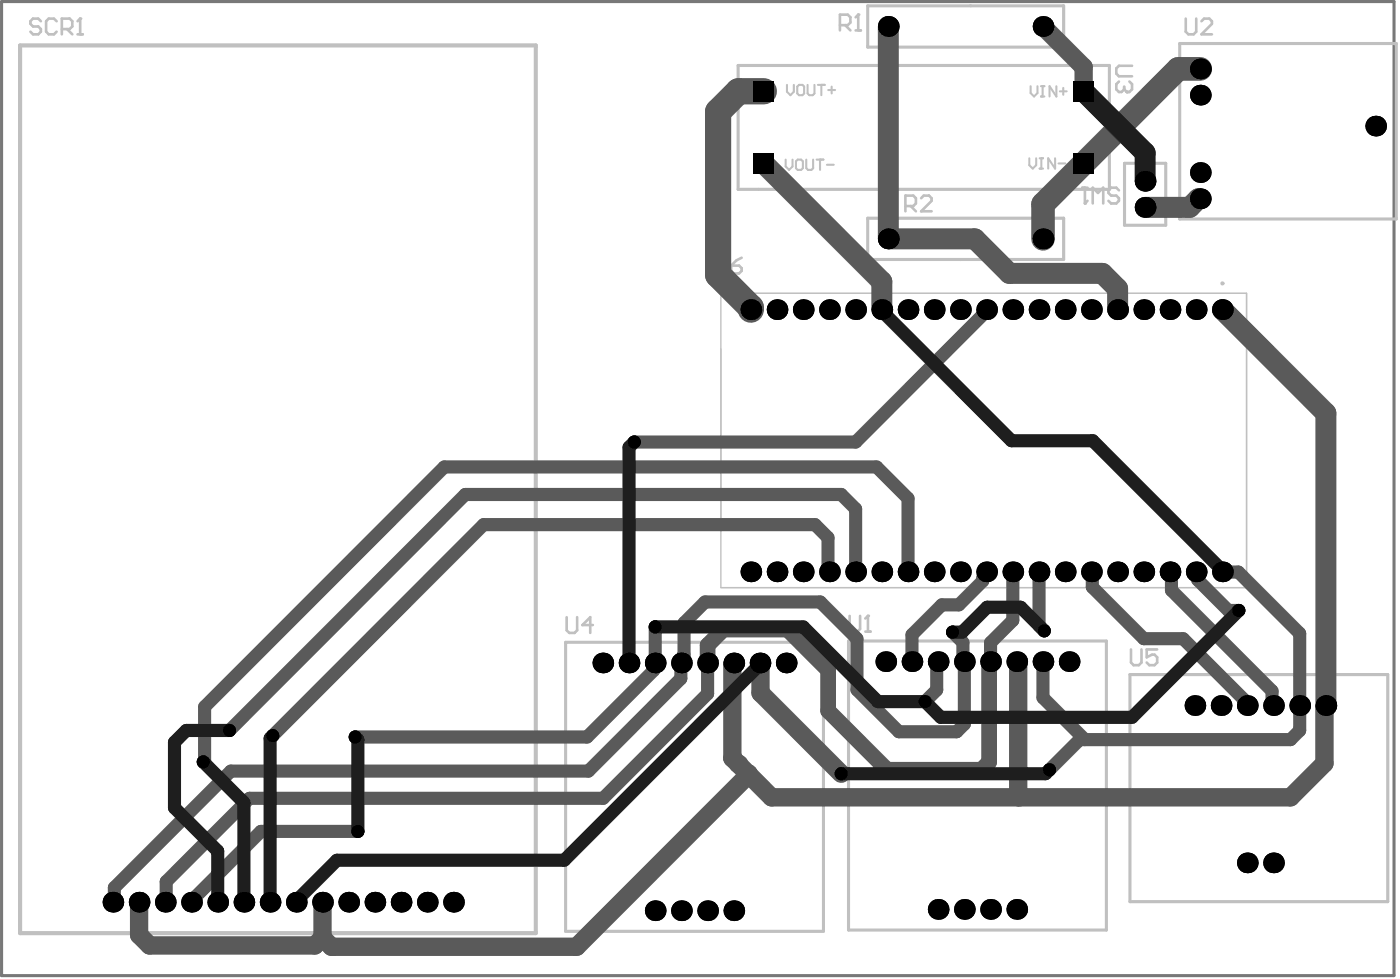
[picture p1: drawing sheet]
<svg xmlns="http://www.w3.org/2000/svg" width="452mm" height="316mm" viewBox="0 0 452 316" stroke-linecap="round" stroke-linejoin="round" font-family="sans-serif">
<path d="M.5 .5h449.1v314.1h-449.1z" fill="none" stroke="#787878" stroke-width="1"/>
<path d="M279.9 1.9h63.2v13.3h-63.2zM380.5 14h69.9v56.6h-69.9zM238.1 21.1h119.7v40h-119.7zM362.7 52.7h13.3v19.9h-13.3zM279.9 70.4h63.2v13.3h-63.2zM182.4 207.2h83.2v93.2h-83.2zM273.7 206.7h83.2v93.2h-83.2zM364.4 217.6h83.2v73.2h-83.2z" fill="none" stroke="#c0c0c0" stroke-width="1"/>
<path d="M6.5 14.6h166.3v286.4h-166.3z" fill="none" stroke="#c0c0c0" stroke-width="1.3"/>
<path d="M232.6 94.6h169.5v94.9h-169.5z" fill="none" stroke="#c0c0c0" stroke-width=".42"/>
<g fill="none" stroke="#c0c0c0" stroke-width=".67">
<path d="M253.8 27.4v2.2l1.1 1.1 1.1-1.1v-2.2M257.7 27.4h1.1l.6 .5v2.2l-.6 .6h-1.1l-.5-.6v-2.2zM260.5 27.4v2.7l.5 .6h1.1l.6-.6v-2.7M263.8 27.4h2.2M264.9 27.4v3.3M267.1 29h2.2M268.2 27.9v2.2M332.4 27.8v2.2l1.1 1.1 1.1-1.1v-2.2M335.7 27.8h1.1M335.7 31.1h1.1M336.3 27.8v3.3M340.7 27.8v3.3l-2.2-3.3v3.3"/>
<path d="M341.8 29.5h2.3M342.9 28.3v2.3M253.4 51.5v2.2l1.1 1.1 1.1-1.1v-2.2M257.3 51.5h1.1l.5 .5v2.2l-.5 .6h-1.1l-.6-.6v-2.2zM260.1 51.5v2.7l.5 .6h1.1l.6-.6v-2.7M263.4 51.5h2.2M264.5 51.5v3.3M266.7 53.1h2.2M332 51v2.3l1.1 1.1 1.1-1.1v-2.3M335.3 51h1.1M335.3 54.4h1.1M335.9 51v3.4"/>
<path d="M340.3 51v3.4l-2.2-3.4v3.4M341.4 52.7h2.2"/>
</g>
<path d="M364.3 26.3l.8 .8v1.7l-.8 .9h-.9M365.1 21.2h-4.2l-.8 .9v1.7l.8 .8h4.2M230.8 83.1v4.2l.8 .9h1.7l.8-.9v-4.2M235.8 85.7h2.6l.8 .8v.8l-.8 .9h-1.7l-.9-.9zM239.2 83.1l-1.7 .9-1.7 1.7M182.8 199.1v4.2l.8 .8h1.7l.9-.8v-4.2M191.2 201.6h-3.4l2.6-2.5v5M364.8 209.5v4.2l.8 .8h1.7l.9-.8v-4.2M373.2 209.5h-3.3v2.5l1.6-.9h.9l.8 .9v1.7l-.8 .8h-1.7l-.8-.8" fill="none" stroke="#c0c0c0" stroke-width=".85"/>
<circle cx="363.4" cy="29.7" r=".42" fill="#c0c0c0"/>
<path d="M382.5 6v4.2l.8 .9h1.7l.8-.9v-4.2M387.5 6.8l.9-.8h1.7l.8 .8v.9l-3.4 3.4h3.4M360.9 26.3l-.8 .8v1.7l.8 .9h.8l.9-.9M362.6 28.8l.8 .9M362.6 28v.8M274 198.6v4.3l.9 .8h1.7l.8-.8v-4.3M279.9 198.6v5.1M279.1 203.7h1.7" fill="none" stroke="#c0c0c0" stroke-width=".85"/>
<circle cx="279.9" cy="198.6" r=".42" fill="#c0c0c0"/>
<path d="M349.1 60.5h1.7M349.9 60.5v5.1M352.5 65.6v-5.1l1.6 1.7 1.7-1.7v5.1M360.9 61.4l-.8-.9h-1.7l-.9 .9v.8l.9 .9h1.7l.8 .8v.9l-.8 .8h-1.7l-.9-.8M279.9 198.6l-.8 .9" fill="none" stroke="#c0c0c0" stroke-width=".85"/>
<circle cx="349.9" cy="65.6" r=".42" fill="#c0c0c0"/>
<path d="M13.2 6.8l-.9-.8h-1.7l-.8 .8v.9l.8 .8h1.7l.9 .9v.8l-.9 .9h-1.7l-.8-.9M18.3 6.8l-.9-.8h-1.7l-.8 .8v3.4l.8 .9h1.7l.9-.9M19.9 9.4h2.6l.8-.9v-1.7l-.8-.8h-2.6v5.1M21.6 9.4l1.7 1.7M25 11.1h1.7M25.9 6v5.1M350.8 64.8l-.9 .8" fill="none" stroke="#c0c0c0" stroke-width=".85"/>
<circle cx="25.9" cy="6" r=".42" fill="#c0c0c0"/>
<path d="M25.9 6l-.9 .8M270.9 8.1h2.5l.9-.8v-1.7l-.9-.9h-2.5v5.1M272.6 8.1l1.7 1.7M276 9.8h1.7M276.8 4.7v5.1M292 66.5h2.6l.8-.9v-1.7l-.8-.8h-2.6v5M293.7 66.5l1.7 1.6M297.1 63.9l.8-.8h1.7l.9 .8v.9l-3.4 3.3h3.4" fill="none" stroke="#c0c0c0" stroke-width=".85"/>
<circle cx="276.8" cy="4.7" r=".42" fill="#c0c0c0"/>
<path d="M276.8 4.7l-.8 .9" fill="none" stroke="#c0c0c0" stroke-width=".85"/>
<circle cx="394.3" cy="91.4" r=".33" fill="none" stroke="#c0c0c0" stroke-width=".67"/>
<path d="M246.4 52.7l38 38.1v9.1M314.4 77l11.2 11.2h30l4.9 4.9v6.8M387.2 64.1h-.7l-2.8 2.8h-14.3M394.3 99.9l33.4 33.4v94.2" fill="none" stroke="#5a5a5a" stroke-width="6.8"/>
<path d="M143.3 150.6h139.4l10.2 10.1v23.7M394.4 184.5h5l19.8 19.8M336.4 213.4v11.6l13.5 13.5M348.2 238.5h68M419.2 227.5v8.1" fill="none" stroke="#5a5a5a" stroke-width="4.2"/>
<path d="M246.4 29.4h-8.2l-6.6 6.6v52.6" fill="none" stroke="#5a5a5a" stroke-width="8.5"/>
<path d="M427.7 227.5l-.5 .5v18.2l-11 10.9h-167.3l-7.7-7.6" fill="none" stroke="#5a5a5a" stroke-width="5.9"/>
<circle cx="241.2" cy="249.5" r="2.96" fill="#5a5a5a"/>
<path d="M245.1 213.8l.2 9.7 26 26M328.4 213.9v42.9l.4 .3M238.1 246.4l3.4 3.4-55.5 55.5h-79.1" fill="none" stroke="#5a5a5a" stroke-width="5.9"/>
<g fill="none" stroke="#5a5a5a" stroke-width="4.2">
<path d="M318.2 99.9v.4l-42.2 42.3h-71.4M143.3 150.6l-77.3 77.4v17.3l-.4 .4M267.5 184.4l-.4-.4v-10.6l-4.2-4.2h-106.9l-68 68.1M276 184.4v-20.3l-4.7-4.6h-121.2l-76.1 76.1M318.2 184.4v.7l-1.2 1.2v1l-7.7 7.8h-5.5l-9.7 9.6v8.7M326.7 184.4v15.7l-7.2 7.2v6.1l-.5 .5M335.1 184.4v17.4l1.7 1.6M385.8 184.4l.5 .5v2.1l9.9 9.9h3.4M211.3 202.2v11.6l-.4 .5M228.2 213.8v9.9l-33.7 33.8h-114l-26.9 26.8v6.4l-.3 .3M302.6 213.4l-.5 .5v8.6l-3.7 3.8M307.2 203.9l3.4 3.3v5.7l.4 .5v20.1l-2.4 2.5h-18.7l-13.5-13.5v-16.5l-11.8-11.9h-37.2l-6.8 6.8v10.3l-.3 .4v1.7l-.7 .7v4.8l-29.8 29.9h-115.4l-37.5 37.6v4.2l-.5 .5"/>
<path d="M368.9 206h12.7l19.5 19.5 1.2 1.4v.6M114.6 237.7h74.8M348.2 238.5l-9.7 9.8M115.4 268.1h-31.3l-22.3 22.4"/>
</g>
<path d="M228.2 213.8v-5.7l5.1-5.1h20.7l13.1 13.1v13.1l19 19.1h30.5l2.4-2.5v-31.9" fill="none" stroke="#5a5a5a" stroke-width="5.1"/>
<circle cx="236.2" cy="244.5" r="2.96" fill="#5a5a5a"/>
<path d="M236.7 213.8l-.5 .5" fill="none" stroke="#5a5a5a" stroke-width="5.9"/>
<circle cx="238.1" cy="246.4" r="2.96" fill="#5a5a5a"/>
<path d="M336.4 8.5l13.1 13.1v7.8M236.2 214.3v30.2l1.9 1.9M327.9 213.4l.5 .5M44.9 291v10.5l3.3 3.4h53.3l2.5-2.5M104 291v11.4M104 302.4l2.9 2.9" fill="none" stroke="#5a5a5a" stroke-width="5.9"/>
<path d="M352 184.4l.3 .3v4.7l16.6 16.6M377.4 184.4l.4 .5v5.5l32.5 32.5v4.2l.5 .4M394.3 184.4l.1 .1M210.9 214.3v1.9l-21.5 21.5M419.2 204.3v23.2M419.2 235.6l-3 2.9M61.8 290.5v.5" fill="none" stroke="#5a5a5a" stroke-width="4.2"/>
<path d="M387.2 22.2h-7.2l-43.6 43.6v11.2" fill="none" stroke="#5a5a5a" stroke-width="7.6"/>
<path d="M231.6 88.6l10.6 10.6v.7" fill="none" stroke="#5a5a5a" stroke-width="8.5"/>
<path d="M286.5 8.5v68.5h27.9" fill="none" stroke="#5a5a5a" stroke-width="6.8"/>
<g fill="#000">
<circle cx="286.5" cy="8.5" r="3.3"/>
<circle cx="336.4" cy="8.5" r="3.3"/>
<circle cx="387.2" cy="30.7" r="3.3"/>
<circle cx="387.2" cy="22.2" r="3.3"/>
<circle cx="369.4" cy="58.4" r="3.3"/>
<circle cx="387.2" cy="55.6" r="3.3"/>
<circle cx="443.7" cy="40.7" r="3.3"/>
<circle cx="286.5" cy="77" r="3.3"/>
<circle cx="336.4" cy="77" r="3.3"/>
<circle cx="369.4" cy="66.9" r="3.3"/>
<circle cx="387.2" cy="64.1" r="3.3"/>
<circle cx="242.2" cy="99.9" r="3.3"/>
<circle cx="250.6" cy="99.9" r="3.3"/>
<circle cx="259.1" cy="99.9" r="3.3"/>
<circle cx="267.5" cy="99.9" r="3.3"/>
<circle cx="276" cy="99.9" r="3.3"/>
<circle cx="284.4" cy="99.9" r="3.3"/>
<circle cx="292.9" cy="99.9" r="3.3"/>
<circle cx="301.3" cy="99.9" r="3.3"/>
<circle cx="309.8" cy="99.9" r="3.3"/>
<circle cx="318.2" cy="99.9" r="3.3"/>
<circle cx="326.7" cy="99.9" r="3.3"/>
<circle cx="335.1" cy="99.9" r="3.3"/>
<circle cx="343.6" cy="99.9" r="3.3"/>
<circle cx="352" cy="99.9" r="3.3"/>
<circle cx="360.5" cy="99.9" r="3.3"/>
<circle cx="368.9" cy="99.9" r="3.3"/>
<circle cx="377.4" cy="99.9" r="3.3"/>
<circle cx="385.8" cy="99.9" r="3.3"/>
<circle cx="394.3" cy="99.9" r="3.3"/>
<circle cx="204.6" cy="142.6" r="2.11"/>
<circle cx="242.2" cy="184.4" r="3.3"/>
<circle cx="250.6" cy="184.4" r="3.3"/>
<circle cx="259.1" cy="184.4" r="3.3"/>
<circle cx="267.5" cy="184.4" r="3.3"/>
<circle cx="276" cy="184.4" r="3.3"/>
<circle cx="284.4" cy="184.4" r="3.3"/>
<circle cx="292.9" cy="184.4" r="3.3"/>
<circle cx="301.3" cy="184.4" r="3.3"/>
<circle cx="309.8" cy="184.4" r="3.3"/>
<circle cx="318.2" cy="184.4" r="3.3"/>
<circle cx="326.7" cy="184.4" r="3.3"/>
<circle cx="335.1" cy="184.4" r="3.3"/>
<circle cx="343.6" cy="184.4" r="3.3"/>
<circle cx="352" cy="184.4" r="3.3"/>
<circle cx="360.5" cy="184.4" r="3.3"/>
<circle cx="368.9" cy="184.4" r="3.3"/>
<circle cx="377.4" cy="184.4" r="3.3"/>
<circle cx="385.8" cy="184.4" r="3.3"/>
<circle cx="394.3" cy="184.4" r="3.3"/>
<circle cx="399.6" cy="196.9" r="2.11"/>
<circle cx="194.4" cy="213.8" r="3.3"/>
<circle cx="202.9" cy="213.8" r="3.3"/>
<circle cx="211.3" cy="202.2" r="2.11"/>
<circle cx="211.3" cy="213.8" r="3.3"/>
<circle cx="219.8" cy="213.8" r="3.3"/>
<circle cx="228.2" cy="213.8" r="3.3"/>
<circle cx="236.7" cy="213.8" r="3.3"/>
<circle cx="245.1" cy="213.8" r="3.3"/>
<circle cx="253.6" cy="213.8" r="3.3"/>
<circle cx="285.7" cy="213.4" r="3.3"/>
<circle cx="294.1" cy="213.4" r="3.3"/>
<circle cx="302.6" cy="213.4" r="3.3"/>
<circle cx="307.2" cy="203.9" r="2.11"/>
<circle cx="311" cy="213.4" r="3.3"/>
<circle cx="319.5" cy="213.4" r="3.3"/>
<circle cx="327.9" cy="213.4" r="3.3"/>
<circle cx="336.4" cy="213.4" r="3.3"/>
<circle cx="336.8" cy="203.4" r="2.11"/>
<circle cx="344.8" cy="213.4" r="3.3"/>
<circle cx="74" cy="235.6" r="2.11"/>
<circle cx="88" cy="237.3" r="2.11"/>
<circle cx="114.6" cy="237.7" r="2.11"/>
<circle cx="298.4" cy="226.3" r="2.11"/>
<circle cx="385.4" cy="227.5" r="3.3"/>
<circle cx="393.9" cy="227.5" r="3.3"/>
<circle cx="402.3" cy="227.5" r="3.3"/>
<circle cx="410.8" cy="227.5" r="3.3"/>
<circle cx="419.2" cy="227.5" r="3.3"/>
<circle cx="427.7" cy="227.5" r="3.3"/>
<circle cx="65.6" cy="245.7" r="2.11"/>
<circle cx="271.3" cy="249.5" r="2.11"/>
<circle cx="338.5" cy="248.3" r="2.11"/>
<circle cx="115.4" cy="268.1" r="2.11"/>
<circle cx="402.3" cy="278.3" r="3.3"/>
<circle cx="410.8" cy="278.3" r="3.3"/>
<circle cx="36.4" cy="291" r="3.3"/>
<circle cx="44.9" cy="291" r="3.3"/>
<circle cx="53.3" cy="291" r="3.3"/>
<circle cx="61.8" cy="291" r="3.3"/>
<circle cx="70.2" cy="291" r="3.3"/>
<circle cx="78.7" cy="291" r="3.3"/>
<circle cx="87.1" cy="291" r="3.3"/>
<circle cx="95.6" cy="291" r="3.3"/>
<circle cx="104" cy="291" r="3.3"/>
<circle cx="112.5" cy="291" r="3.3"/>
<circle cx="120.9" cy="291" r="3.3"/>
<circle cx="129.4" cy="291" r="3.3"/>
<circle cx="137.8" cy="291" r="3.3"/>
<circle cx="146.3" cy="291" r="3.3"/>
<circle cx="211.3" cy="293.7" r="3.3"/>
<circle cx="219.8" cy="293.7" r="3.3"/>
<circle cx="228.2" cy="293.7" r="3.3"/>
<circle cx="236.7" cy="293.7" r="3.3"/>
<circle cx="302.6" cy="293.3" r="3.3"/>
<circle cx="311" cy="293.3" r="3.3"/>
<circle cx="319.5" cy="293.3" r="3.3"/>
<circle cx="327.9" cy="293.3" r="3.3"/>
</g>
<g fill="#000">
<path d="M243.1 26.1h6.6v6.7h-6.6z" fill-rule="evenodd"/>
<path d="M243.1 26.1h6.6v6.7h-6.6z" fill-rule="evenodd"/>
<path d="M346.2 26.1h6.6v6.7h-6.6z" fill-rule="evenodd"/>
<path d="M346.2 26.1h6.6v6.7h-6.6z" fill-rule="evenodd"/>
<path d="M243.1 49.4h6.6v6.7h-6.6z" fill-rule="evenodd"/>
<path d="M243.1 49.4h6.6v6.7h-6.6z" fill-rule="evenodd"/>
<path d="M346.2 49.4h6.6v6.7h-6.6z" fill-rule="evenodd"/>
<path d="M346.2 49.4h6.6v6.7h-6.6z" fill-rule="evenodd"/>
</g>
<path d="M284.4 99.9v.4l41.8 41.8h26.3l41.8 41.9v.4M204.6 142.6l-1.7 1.7v69.5M399.6 196.9l-34.5 34.5h-61.7l-5-5.1h-15.2l-24.1-24.1h-47.8M245.1 213.8v.4l-63.1 63.2h-73.3l-13.1 13.1v.5M336.8 203.4l-7.6-7.6h-10.8l-8 8.1h-3.2M74 235.6h-13.9l-3.8 3.8v21.1l13.9 14v16.5M88 237.3l-.9 .8v52.9M114.6 237.7l.8 .8v29.6M65.6 245.7l13.1 13.1v32.2M338.5 248.3l-1.3 1.2h-65.9" fill="none" stroke="#1e1e1e" stroke-width="4.2"/>
<path d="M349.5 29.4l19.9 19.9v9.1" fill="none" stroke="#1e1e1e" stroke-width="6.8"/>
</svg>
